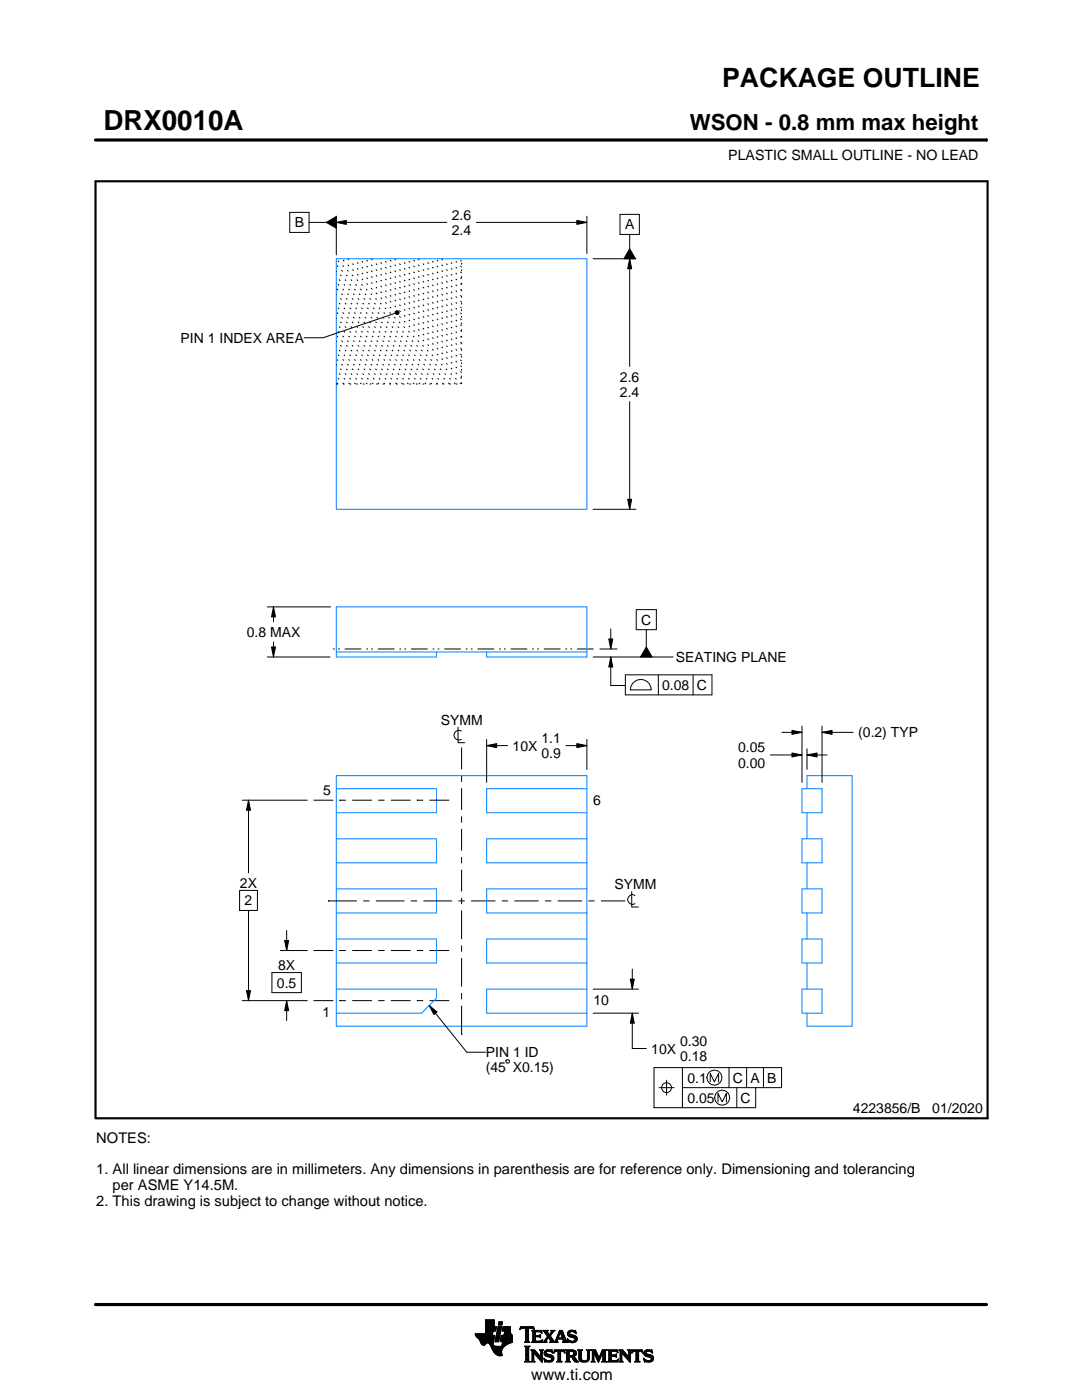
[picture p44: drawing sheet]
<svg xmlns="http://www.w3.org/2000/svg" width="216mm" height="279mm" viewBox="0 0 216 279" stroke-linecap="round" stroke-linejoin="round" font-family="sans-serif">
<defs><g id="words">
<text font-size="5.5" x="20.6" y="26">DRX0010A</text>
<text font-size="5.3" x="144.1" y="17.4">PACKAGE OUTLINE</text>
<text font-size="4.4" x="137.7" y="26">WSON - 0.8 mm max height</text>
<text font-size="3.2" x="106" y="275.3">www.ti.com</text>
<g font-size="2.9">
<text x="19.2" y="228">NOTES:</text>
<text x="19.2" y="234.3">1. All linear dimensions are in millimeters. Any dimensions in parenthesis are for reference only. Dimensioning and tolerancing</text>
<text x="22.5" y="237.5">per ASME Y14.5M.</text>
<text x="19.2" y="240.6">2. This drawing is subject to change without notice.</text>
</g>
<g font-size="2.8">
<text x="145.3" y="32">PLASTIC SMALL OUTLINE - NO LEAD</text>
<text x="58.8" y="45.4">B</text>
<text x="90.2" y="43.9">2.6</text>
<text x="90.2" y="46.9">2.4</text>
<text x="124.7" y="45.8">A</text>
<text x="36" y="68.4">PIN 1 INDEX AREA</text>
<text x="123.7" y="76.1">2.6</text>
<text x="123.7" y="79.1">2.4</text>
<text x="128" y="124.7">C</text>
<text x="49.2" y="127.1">0.8 MAX</text>
<text x="132.1" y="137.7">0.08 C</text>
<text x="134.8" y="132.1">SEATING PLANE</text>
<text x="88" y="144.7">SYMM</text>
<text x="102.3" y="149.8">10X</text>
<text x="108" y="148.3">1.1</text>
<text x="171.3" y="147.2">(0.2) TYP</text>
<text x="108" y="151.3">0.9</text>
<text x="147.3" y="150.2">0.05</text>
<text x="147.3" y="153.2">0.00</text>
<text x="64.5" y="158.7">5</text>
<text x="118.3" y="160.7">6</text>
<text x="47.9" y="177.2">2X</text>
<text x="122.6" y="177.5">SYMM</text>
<text x="48.8" y="180.7">2</text>
<text x="55.3" y="197.1">0.5</text>
<text x="55.5" y="193.6">8X</text>
<text x="64.4" y="203">1</text>
<text x="118.4" y="200.6">10</text>
<text x="135.7" y="208.8">0.30</text>
<text x="96.9" y="211">PIN 1 ID</text>
<text x="96.9" y="214">(45 X0.15)</text>
<text x="130" y="210.3">10X</text>
<text x="135.7" y="211.8">0.18</text>
<text x="137.2" y="216.1">0.1</text>
<text x="137.2" y="220.1">0.05</text>
<text x="146.2" y="216.1">C A B</text>
<text x="147.8" y="220.1">C</text>
<text x="170.2" y="222.2">4223856/B</text>
<text x="186" y="222.2">01/2020</text>
</g>
<text font-size=".3" x="105.5" y="28">SCALE 5.000</text>
</g></defs>
<g fill="none" stroke="#000" stroke-width=".2">
<path d="M19.1 27.9h177.7M196.8 27.7v.5M57.8 42.4h3.9v4h-3.9zM61.7 44.4h3.4M65.1 44.4l2-1.2v2.3zM67.1 44.4l2-.4v.8zM67.1 43.1v7.8M67.1 44.4h22.1M95 44.4h22.1M115.1 44l2 .4-2 .4zM117.1 43.1v7.5M118.4 51.6h8.5"/>
<path d="M123.7 42.8h3.9v4h-3.9zM125.6 51.6l.4 2h-.8zM125.6 46.8v2.8M125.6 51.6v21.5M125.6 49.6l1.2 2h-2.3zM78.9 62.5l-14.4 4.9h-3.8M78.9 62.2l.3-.2 .3 .1 .1 .3-.1 .3-.3 .1-.3-.2zM125.2 99.6h.8l-.4 2zM125.6 80.1v21.5M118.4 101.6h8.5M53.3 121.1h12.7M53.3 131.1h12.6"/>
<path d="M54.2 129.1h.8l-.4 2zM54.6 121.1l.4 2h-.8zM54.6 121.1v3M54.6 128.1v3M118.4 131.1h15.9M119.7 129.5h3.4M121.5 127.5h.8l-.4 2zM121.9 131.1l.4 2h-.8zM121.9 131.1v5.7h2.8M121.9 125.5v4M124.8 134.7h17.3v4h-17.3zM126.2 136.4a2.08 2.08 0 0 1 2.3-.7 2.08 2.08 0 0 1 1.4 2h-4.1l.1-.6z"/>
<path d="M127 121.7h4v4h-4zM129 125.7v3.4M129 129.1l1.1 2h-2.3zM131.4 134.7v4M138.3 134.7v4M48.3 159.7h13M49.6 159.7l.4 2h-.8zM49.6 159.7v14.5M62.6 159.7h3.9M67.8 159.7h.1M67.8 159.7h1.2M70.3 159.7h3.9"/>
<path d="M75.5 159.7h1.2M78 159.7h3.9M83.2 159.7h.1M83.2 159.7h1.2M85.7 159.7h3.9M91.4 145.1v3.1h1.3M92.1 145.9a.98 .98 0 0 0-1.5 .8 .98 .98 0 0 0 1.5 .9M92.1 149.2v4.3M92.1 154.8v1.2M92.1 157.3v4.4M97.1 148.8l2-.4v.8zM97.1 147.6v8.5"/>
<path d="M97.1 148.8h4.2M112.9 148.8h4.2M115.1 148.4l2 .4-2 .4zM117.1 147.6v5.9M153.7 150.7h6.3M156 146.2h4M158 150.3l2 .4-2 .4zM158 145.8l2 .4-2 .4zM160 144.9v11.2M161 150.7l2-.4v.8zM161 149.4v4.1M161 150.7h4"/>
<path d="M164 146.2l2-.4v.8zM164 144.9v11.2M164 146.2h6.3M47.8 177.7h3.6v4h-3.6zM65.5 179.8h.1M65.5 179.8h5.7M72.5 179.8h1.2M75 179.8h5.7M82 179.8h1.2M84.5 179.8h5.7M91.5 179.8h1.2M92.1 162.9v1.3"/>
<path d="M92.1 165.4v4.4M92.1 171v1.3M92.1 173.6v4.3M92.1 179.2v1.2M94 179.8h4.9M100.1 179.8h1.3M102.6 179.8h4.9M108.8 179.8h1.2M111.3 179.8h4.8M117.4 179.8h1.3M119.9 179.8h4.9M126.1 177.9v3.1h1.3"/>
<path d="M126.7 178.7a.98 .98 0 0 0-1.5 .8 .98 .98 0 0 0 1.5 .9M48.3 199.7h13M49.2 197.7h.8l-.4 2zM49.6 181.7v18M54.3 194.1h5.8v4h-5.8zM55.9 189.7h5.4M56.8 187.7h.8l-.4 2zM57.2 199.7l.4 2h-.8zM57.2 185.7v4M57.2 199.7v4M62.6 199.7h3.9M62.6 189.7h3.9"/>
<path d="M67.8 199.7h.1M67.8 189.7h.1M67.8 199.7h1.2M67.8 189.7h1.2M70.3 199.7h3.9M70.3 189.7h3.9M75.5 199.7h1.2M75.5 189.7h1.2M78 199.7h3.9M78 189.7h3.9M83.2 199.7h.1M83.2 189.7h.1"/>
<path d="M83.2 199.7h1.2M83.2 189.7h1.2M85.7 199.7h3.9M85.7 189.7h3.9M92.1 181.7v5.7M92.1 188.7v1.2M92.1 191.2v5.7M92.1 198.2v1.2M118.4 197.4h9M125.8 195.4h.8l-.4 2zM126.2 193.4v4M85.6 200.7l1.6 1.3-.6 .5z"/>
<path d="M85.6 200.7l7.5 9.3h3.8M92.1 206.4h.1M92.1 200.7v5.7M101.1 211.5h.4l.1 .2v.3l-.1 .2h-.4l-.1-.2v-.3zM118.4 202.2h9M126.2 202.2l.4 2h-.8zM126.2 202.2v7.1h2.8M131.5 217.1h3M133 215.6v3M136.2 217.1h19.7v-4h-25.4v8h20.3v-4M136.2 213.1v8M141.7 215.9v-1.7l.9 1.7 .8-1.7v1.7"/>
<path d="M143.3 219.9v-1.7l.8 1.7 .8-1.7v1.7M145.5 213.1v4M147 217.1v4M149 213.1v4M152.3 213.1v4M94.8 266.2h3.5M94.8 266.3h3.5M94.9 266.4h3.3M94.9 266.5h3.8l-.2 1.2M94.9 266.5h3.8M95 266.6h3.7M95 266.7h3.7"/>
<path d="M95.1 266.8h3.6M95.2 266.9h3.4M95.3 267h3.3M95.4 267.1h3.2M95.5 267.2h3.1M95.6 267.3h3M95.7 267.4h2.8M95.7 267.5h2.8M95.8 267.6h2.7M95.8 267.7h2.7M95.9 267.8h2.6M95.9 267.9h2.5"/>
<path d="M95.9 268h2.5M96 268h1.1M96 268.1h1M96.1 268.2h.8M96.1 268.3h.7M96.2 268.4h.6M96.3 268.4h.4M96.9 266.1h1.4M96.9 266h1.4M96.9 265.9h1.4M96.9 265.8h1.5M96.9 265.7h1.5"/>
<path d="M96.9 264.7l2.2 .1-.2 .9h-.5l-.2 .8M96.9 265.6h2M96.9 265.5h2M96.9 265.4h2M96.9 265.3h2.1M96.9 265.2h2.1M96.9 265.1h2.1M96.9 265h2.1M96.9 264.9h2.1M96.9 264.8h2.2M96.9 264.6h1.7M96.9 264.5h1.7"/>
<path d="M96.9 264.4h1.7M96.9 264.3h1.7M96.9 264.2h1.7M96.9 264.1h1.7M96.9 264h1.7M96.9 263.9h1.7M96.9 263.8h1.7M96.9 263.7h1.7M96.9 263.6h1.7M96.9 263.5h1.7M96.9 263.4h1.7M97.5 268h.9"/>
<path d="M97.6 268.1h.8M97.7 268.2h.7M97.7 268.3h.7M97.8 268.4h.6M97.9 268.5h.6M97.9 268.6h.7M98 268.7h1.1M98 268.8h2.6M98 268.8h2.5M98.1 268.9h2.3M98.1 269h2.3M98.1 269.1h2.2"/>
<path d="M98.2 269.2h2.1M98.2 269.2h2M98.2 269.3h2M98.3 269.4h1.9M98.3 269.5h1.8M98.4 269.6h1.7M98.4 268v.4l.3 .2 2 .1M98.5 269.7h1.6M98.5 267.7l-.1 .3M98.5 269.8h1.6M98.6 269.9h1.5M98.6 264.8v-1.4h-1.7v2.8h-2.1l.1 .3 .8 .9 .6 1h.4l.5-.4 .4 .1 1 1.8 .8 .6h.8l-.1-1.1 .8-.9"/>
<path d="M98.6 270h1.5M98.7 270h1.4M98.8 270.1h1.3M98.8 267.7h.7M98.8 267.6h.7M98.8 267.5h.7M98.9 270.2h1.2M98.9 267.4h.7M98.9 267.3h.7M98.9 267.2h.7M98.9 267.1h.7M98.9 267h.7"/>
<path d="M98.9 270.3h1.3M99 266.9h.6M99 266.9h.7M99 266.8h.7M99 266.7h.7M99 266.6h.7M99 266.5h.7M99.1 270.4h1.1M99.1 266.4h.7M99.1 266.3h.7M99.1 266.2h.7M99.1 266.1h.7"/>
<path d="M99.1 266h.7M99.2 265.9h.7M99.2 265.8h.7M99.2 270.4h1M99.2 265.7h.7M99.2 265.6h.7M99.2 265.5h.7M99.3 265.4h.6M99.3 265.4h.7M99.3 265.3h.7M99.3 265.2h.7M99.3 265.1h.7"/>
<path d="M99.3 265h.7M99.4 270.5h.8M99.4 264.9h.7M99.4 264.8h.7M99.4 264.8h.7l-.6 3h-.7zM99.4 264.5l.2-.7h.7l-.2 .7h-.7M99.5 264.4h.6M99.5 264.3h.7M99.5 264.2h.7M99.5 264.1h.7M99.5 264h.7M99.5 263.9h.7"/>
<path d="M99.6 263.8h.7M99.8 270.6h.1M99.8 267.7h2.4M99.8 267.6h2.4M99.8 267.5h2.4M99.9 267.4h2.3M99.9 267.3h2.3M99.9 267.2h2.3M99.9 267.1h2.3M99.9 267h2.3M99.9 266.9h2.3M100 266.9h2.2"/>
<path d="M100 266.8h2.2M100 266.7h2.2M100 266.6h2.2M100 266.5h2.2M100.1 268.6h.7M100.2 268.5h.7M100.2 268.4h.8M100.2 268.4h.9M100.2 268.3h1M100.2 268.2h1.2M100.2 265.6h1.6M100.2 268.1h1.4"/>
<path d="M100.2 265.5h1.6M100.2 268h1.6M100.3 265.4h1.5M100.3 268h1.7M100.3 267.9h1.9M100.3 265.3h1.5M100.3 267.8h1.9M100.3 265.2h1.5M100.3 265.1h1.5M100.3 265h1.5M100.4 264.9h1.4M100.4 264.8h1.4"/>
<path d="M100.6 266.5l.1-.8h-.5l.2-.9h1.4l.1 1.1 .3 .6v1.4l-1.3 .6M100.6 266.4h1.5M100.6 266.3h1.4M100.6 266.2h1.4M100.6 266.1h1.3M100.7 266h1.2M100.7 265.9h1.2M100.7 265.8h1.1M100.7 265.7h1.1M102.2 266.5h-2.2l-.2 1.1 .1 .2h.4l-.2 .9M103.7 265.3h.1M103.8 265.2h.2"/>
<path d="M103.8 265h2.8M103.8 264.9h2.7M103.9 264.8h2.6M104.7 267.8h1M104.7 271.8h1.1M104.7 268.7h1M104.8 267.7h.7M104.8 271.7h.8M104.9 265.2h.6M104.9 268.9h.6M104.9 267.6h.6M104.9 267.5l-.2 .3"/>
<path d="M104.9 267.5h.6M104.9 267.4h.6M104.9 267.3h.6M104.9 267.2h.6M104.9 267.1h.6M104.9 267h.6M104.9 266.8h.6M104.9 266.7h.6M104.9 266.6h.6M104.9 266.5h.6M104.9 266.4h.6M104.9 266.3h.6"/>
<path d="M104.9 266.2h.6M104.9 266.1h.6M104.9 265.9h.6M104.9 265.8h.6M104.9 265.7h.6M104.9 265.6h.6M104.9 265.5h.6M104.9 265.4h.6M104.9 265.3h.6M104.9 271.5h.6M104.9 269h.6M104.9 271.4h.6"/>
<path d="M104.9 271.4v-2.4l-.2-.4h1.1l-.3 .4v2.4M104.9 271.4l-.2 .4h1.1l-.3-.4M104.9 271.3h.6M104.9 271.2h.6M104.9 271.1h.6M104.9 271h.6M104.9 270.9h.6M104.9 270.8h.6M104.9 270.6h.6M104.9 270.5h.6M104.9 270.4h.6M104.9 270.3h.6"/>
<path d="M104.9 270.2h.6M104.9 270.1h.6M104.9 270h.6M104.9 269.9h.6M104.9 269.8h.6M104.9 269.6h.6M104.9 269.5h.6M104.9 269.4h.6M104.9 269.3h.6M104.9 269.2h.6M104.9 269.1h.6M105.5 267.5l.2 .3"/>
<path d="M105.5 267.5v-2.3l.7-.1 .4 .3-.1-.6h-2.6l-.1 .6 .4-.3 .7 .1v2.3M105.7 267.8h-1M105.9 271.8h.8M105.9 269.4h.8M106.1 269.5h.7M106.1 267.8h2M106.1 271.7h.5M106.2 269.6h.7M106.2 271.5h.3M106.2 265.6h1.8M106.2 269.8h.8M106.2 271.4h.3"/>
<path d="M106.2 271.4l-.3 .4h.8l-.2-.4M106.2 271.3h.3M106.2 271.2h.3M106.2 271.1h.3M106.2 271h.3M106.2 270.9h.3M106.2 270.8h.3M106.2 270.6h.3M106.2 270.5h.3M106.2 270.4h.3M106.2 270.3h.3M106.2 270.2h.3"/>
<path d="M106.2 270.1h.3M106.2 270h1M106.2 269.9h.9M106.2 269.8v1.6M106.2 269.8l-.3-.4h.8l1.2 1.4M106.3 267.7h1.8M106.3 265.7h1.8M106.3 267.6h.6M106.3 265.8h.6M106.3 267.5l-.2 .3M106.3 267.5h.5M106.3 267.4h.5"/>
<path d="M106.3 267.3h.5M106.3 267.2h.5M106.3 267.1h.5M106.3 267h.5M106.3 266.8h.5M106.3 266.7h1.6M106.3 266.6h1.6M106.3 266.5h.5M106.3 266.4h.5M106.3 266.3h.5M106.3 266.2h.5M106.3 266.1h.5"/>
<path d="M106.3 265.9h.5M106.4 265.2h.2M106.5 270h.1M106.5 270v1.4M106.5 265.3h.1M106.6 270.1h.7M106.7 270.2h.7M106.8 270.3h.7M106.8 265.9l.2-.1h.6l.6 .2-.2-.5h-1.9l.2 .3v1.7M106.8 265.9v.6h.8l.3-.2v.7M106.9 270.4h.7M107 270.5h.7"/>
<path d="M107.1 270.6h.7M107.2 270.8h1M107.3 270.9h.9M107.4 271h.8M107.5 271.1h.7M107.6 271.2h.6M107.6 266.5h.3M107.7 271.3h.5M107.7 269.4h.7M107.7 266.8h.2M107.7 267.6h.5M107.8 266.4h.1"/>
<path d="M107.8 271.4h.4M107.8 267h.1M107.8 265.8h.3M107.8 269.5h.5M107.9 271.5h.3M107.9 269.6h.3M107.9 267l-.3-.2h-.8l.1 .8h.9l.5-.2M107.9 269.8h.3M107.9 270.6h.3M107.9 270.5h.3M107.9 270.4h.3M107.9 270.3h.3"/>
<path d="M107.9 270.2h.3M107.9 270.1h.3M107.9 270h.3M107.9 269.9h.3M107.9 269.8v1M107.9 269.8l-.2-.4h.7l-.2 .4M108 271.7h.2M108 265.9h.1M108 267.5h.2M108.1 271.8h.1M108.1 266.1h.1M108.2 267.4h.1"/>
<path d="M108.2 269.8v2.1l-1.7-1.9M108.2 267.8h.9M108.3 267.4l-.2 .5-2-.1M108.3 265.6h1M108.5 267.7h.5M108.5 271.1l.8 .4h.5l.2-.2-.1-.3-1-.4-.3-.3 .1-.7 .8-.2 .5 .1 .2-.1 .1 .6-.9-.3-.3 .1-.1 .3 1.3 .4 .2 .6M108.5 271.1h.1M108.5 265.7h.7M108.5 271.2h.2M108.6 271.3h.2M108.6 270.1h.4M108.6 270h.4"/>
<path d="M108.6 270.2h.6M108.6 267.6h.4M108.6 271.4h.4M108.6 269.9h.4M108.6 270.3h1M108.6 265.8h.7M108.6 271.5h.8M108.6 269.8h.5M108.7 271.7h1.5M108.7 270.4h1.3M108.7 267.5h.3M108.7 271.8h.1"/>
<path d="M108.7 265.9h.6M108.7 269.6h1.5M108.8 267.4h.3M108.8 270.5h1.5M108.8 266.1h.6M108.8 269.5h1.4M108.8 267.3h.4M108.9 266.2h.6M108.9 267.2h.4M108.9 266.3h.6M108.9 270.6h1.5M109 267.1h.3"/>
<path d="M109 266.4h1M109.1 271.8h.9M109.1 269.4h.7M109.1 267h.9M109.1 266.5h.8M109.1 267.8h-.9M109.2 266.8h.8M109.2 266.6h.6M109.2 266.7h.7M109.2 266.7l-.6 .9-.4 .2M109.3 270.8h1.1M109.5 267.1h.6"/>
<path d="M109.6 267.2h.6M109.7 271.5h.7M109.7 267.3h.6M109.7 267.8l.2-.1-.5-.8-.4 .8 .1 .1M109.7 267.8h1.6M109.7 266.3h.4M109.7 267.4h.6M109.8 270.9h.7M109.8 266.2h.3M109.8 266.6l.9 1.2 1-2.3h.5l.8 2.1 .3 .2M109.8 267.5h.6M109.9 266.1h.3"/>
<path d="M109.9 269.8h.4M109.9 267.6h.6M109.9 267.7h.7M109.9 271.4h.5M109.9 265.9h.4M110 271h.5M110 265.6h.7M110 265.9l-.4 .5-.4-.6 .2-.3h-1.1l.9 1.2M110 265.9l.1-.2-.2-.2h.8l-.9 1.1M110 271.3h.5M110 265.8h.4M110 271.1h.5"/>
<path d="M110 271.2h.5M110.1 269.4h.1M110.1 265.7h.4M110.1 269.9h.2M110.2 270h.1M110.5 270h.1M110.5 269.9h.2M110.5 271.1l-.3 .6-.7 .2-.6-.2-.2 .1-.2-.7M110.5 269.8h.3M110.6 269.6h2.1M110.6 269.5h2M110.6 269.4h2"/>
<path d="M110.7 267.7h.5M110.8 267.6h.4M110.9 267.5h.3M110.9 267.4h.3M111 267.3h.3M111 267.2h1.8M111 267.1h1.8M111.1 267h.3M111.1 271.8h1M111.1 266.8h.4M111.2 266.7h.3M111.2 267.5l.1-.2h1l.1 .2"/>
<path d="M111.2 267.5v.3h.1M111.2 266.6h.3M111.3 266.5h.3M111.3 271.7h.6M111.3 266.4h.3M111.3 271.5h.6M111.3 267.8h-1.6M111.3 269.8h.6M111.4 266.3h.3M111.4 271.4h.5M111.4 271.4l-.1-1.7h-.4l-.4 .4 .2-.7h1.9l.1 .7-.4-.4h-.4v1.7M111.4 270.5h.5"/>
<path d="M111.4 270.4h.5M111.4 270.3h.5M111.4 270.2h.5M111.4 270.1h.5M111.4 270h.5M111.4 269.9h.5M111.4 271.4l-.3 .4h1l-.2-.4M111.4 271.3h.5M111.4 271.2h.5M111.4 271.1h.5M111.4 271h.5M111.4 270.9h.5"/>
<path d="M111.4 270.8h.5M111.4 270.6h.5M111.4 266.2h.3M111.4 266.1h.4M111.5 265.9h.9M111.5 265.8h.8M111.6 265.7h.7M111.6 265.6h.6M111.8 265.9l.4 1.1h-.8zM111.9 266.1h.5M111.9 266.2h.5M111.9 266.3h.6"/>
<path d="M112 266.4h.5M112 266.5h.6M112.1 266.6h.5M112.1 266.7h.6M112.1 266.8h.6M112.2 267h.5M112.2 267.8h1.1M112.3 267.3h.6M112.3 267.4h.6M112.4 267.5h.6M112.4 267.5v.3h-.2M112.4 269.8h.3"/>
<path d="M112.4 267.6h.6M112.4 267.7h.7M112.6 269.9h.1M112.6 270h.2M112.8 271.8h1M112.8 269.4h1.6M113 269.5h1.7M113 271.7h.7M113 269.6h1.9M113 271.5h.6M113 269.8h.6M113 271.4h.6"/>
<path d="M113 271.4l-.2 .4h1l-.2-.4M113 271.3h.6M113 271.2h.6M113 271.1h.6M113 271h.6M113 270.9h.6M113 270.8h1.5M113 270.6h1.6M113 270.5h1.8M113 270.4h.6M113 270.3h.6M113 270.2h.6"/>
<path d="M113 270.1h.6M113 270h.6M113 269.9h.6M113 269.8v1.6M113 269.8l-.2-.4h1.5l.5 .2 .2 .3v.4l-.2 .3-.4 .1M113.2 267.3h.2M113.2 267.4h.3M113.2 266.2h.5M113.2 266.3h.6M113.2 266.1h.5M113.3 267.5h.3M113.3 267.8h-1.1"/>
<path d="M113.3 266.4h.9M113.3 265.9h.4M113.3 267.6h.6M113.3 266.5h1.3M113.3 267.7h1.6M113.3 265.8h.5M113.3 267.8h.2M113.4 266.6h1.5M113.4 265.7h1.5M113.4 265.7l.5-.2 .7 .1 .2-.1 .1 .7-.7-.4h-.4l-.1 .3 .1 .2 .9 .2 .4 .3 .1 .5-.3 .5-.6 .2-.7-.2-.2 .1-.2-.7 .9 .5 .4-.1 .2-.3-.1-.3-1.2-.4-.2-.5zM113.5 266.7h1.5M113.5 265.6h1.4"/>
<path d="M113.6 271.4v-.6h.4l.7 .9 .8 .1M113.6 269.9l.1-.2 .7 .2v.4l-.4 .2M113.6 269.9v.6M113.7 267.8h1.1M113.8 266.8h1.3M113.8 265.5h.6M114 268h.4M114.1 270.9h.6M114.2 271h.6M114.2 271.1h.7M114.3 271.2h.6M114.3 267h.8"/>
<path d="M114.3 269.8h.7M114.3 270.4h.6M114.4 271.3h.6M114.4 270.7l1.1 1.1M114.4 270.7h.1M114.4 271.4h.7M114.4 269.9h.6M114.4 270.3h.6M114.5 267.6h.5M114.5 270.2h.5M114.5 270h.5M114.5 265.8h.4"/>
<path d="M114.5 270.1h.5M114.5 271.5h.7M114.6 271.7h.7M114.6 267.1h.6M114.6 267.5h.5M114.7 267.2h.5M114.7 267.4h.5M114.7 265.9h.3M114.7 267.3h.5M114.7 271.8h.8M114.8 266.1h.2M114.9 266.2h.1"/>
<path d="M115.3 269.4h.9M115.4 269.5h.7M115.5 269.6h.5M115.5 269.8h.5M115.5 269.8v1.4l.4 .5 .6 .2 .6-.1 .4-.3 .1-.5M115.5 271h.5M115.5 270.9h.5M115.5 270.8h.5M115.5 270.6h.5M115.5 270.5h.5M115.5 270.4h.5M115.5 270.3h.5"/>
<path d="M115.5 270.2h.5M115.5 270.1h.5M115.5 270h.5M115.5 269.9h.5M115.5 269.8l-.2-.4h.9l-.2 .4M115.5 271.1h.5M115.5 271.2h.5M115.5 271.3h.6M115.6 271.4h.6M115.7 271.5h.8M115.8 271.7h1.5M116 271l.2 .4 .4 .2 .5-.2 .2-.4"/>
<path d="M116 269.8v1.2M116 271.8h1.1M116.8 271.5h.6M117 269.4h.8M117.1 271.4h.4M117.2 269.5h.5M117.2 271.3h.4M117.2 269.6h.4M117.2 271.2h.4M117.2 271.1h.4M117.3 269.8h.3M117.3 271h.3"/>
<path d="M117.3 270.9h.3M117.3 270.8h.3M117.3 270.6h.3M117.3 270.5h.3M117.3 270.4h.3M117.3 270.3h.3M117.3 270.2h.3M117.3 270.1h.3M117.3 270h.3M117.3 269.9h.3M117.6 269.8l.2-.4h-.8l.2 .3 .1 1.3M117.6 269.8v1.2"/>
<path d="M118 271.8h.7M118 269.4h.8M118.1 269.5h.8M118.1 271.7h.5M118.2 269.6h.7M118.2 271.5h.3M118.2 269.8h.8M118.2 271.4h.3M118.2 269.8l-.2-.4h.8l.7 1.6 .7-1.6h.9l-.3 .4M118.2 271.4l-.2 .4h.7l-.2-.4M118.2 271.3h.3M118.2 271.2h.3"/>
<path d="M118.2 271.1h.3M118.2 271h.3M118.2 270.9h.3M118.2 270.8h.3M118.2 270.6h.3M118.2 270.5h.3M118.2 270.4h.3M118.2 270.3h.3M118.2 270.2h.3M118.2 270.1h.3M118.2 270h.9M118.2 269.9h.8"/>
<path d="M118.2 269.8v1.6M118.6 270.1h.5M118.6 270.2h.6M118.7 270.3h.5M118.7 270.4h.6M118.8 270.5h.5M118.8 270.6h.6M118.9 270.8h.5M118.9 270.9h.6M119 271h.8M119 271.1h.8M119.1 271.2h.6"/>
<path d="M119.1 271.3h.6M119.2 271.4h.4M119.2 271.5h.4M119.3 271.7h.2M119.3 271.8h.2M119.6 270.9h.3M119.6 270.8h.3M119.7 270.6h.3M119.7 270.5h.3M119.8 270.4h.3M119.8 270.3h.3M119.9 270.2h.3"/>
<path d="M119.9 270.1h.3M120 270h.8M120 269.9h.8M120 269.8h.8M120.1 271.8h1M120.1 269.6h.7M120.1 269.5h.8M120.2 269.4h.9M120.2 271.7h.7M120.3 271.5h.5M120.3 271.4h.5M120.3 271.4l-.2 .4h1l-.3-.4"/>
<path d="M120.3 271.4v-1.5l-.9 2-.9-2v1.5M120.3 271.3h.5M120.3 271.2h.5M120.3 271.1h.5M120.3 271h.5M120.3 270.9h.5M120.3 270.8h.5M120.3 270.6h.5M120.3 270.5h.5M120.3 270.4h.5M120.3 270.3h.5M120.3 270.2h.5"/>
<path d="M120.3 270.1h.5M120.8 269.8v1.6M121.2 271.8h2M121.2 269.4h1.9M121.4 269.5h1.8M121.4 271.7h1.9M121.5 269.6h1.7M121.5 271.5h1.8M121.5 269.8h.5M121.5 271.4h.5M121.5 269.8l-.3-.4h1.9l.2 .6M121.5 269.9h.5"/>
<path d="M121.5 269.8v1.6M121.5 271.3h.5M121.5 271.2h.5M121.5 271.1h.5M121.5 271h.5M121.5 270.9h.5M121.5 270.8h.5M121.5 270.6h1.5M121.5 270.5h1.5M121.5 270.4h1.5M121.5 270.3h.5M121.5 270.2h.5"/>
<path d="M121.5 270.1h.5M121.5 270h.5M122.6 270.4l.4-.2v.7l-.2-.2h-.8v.8h.2M122.9 270.8h.1M122.9 270.3h.1M123 269.8h.3M123.1 271.4h.3M123.2 269.9h.1M123.3 270h.1M123.3 270l-.4-.3h-.8l-.1 .7M123.3 271.3h.1M123.4 271.2h.1"/>
<path d="M123.4 271.2l-.2 .6h-2l.3-.4M123.4 271.2l-.3 .3h-.4M123.5 271.8h.8M123.5 269.4h.7M123.6 269.5h.7M123.7 271.7h.5M123.7 269.6h.7M123.7 271.5h.4M123.7 269.8h.8M123.7 271.4h.4M123.7 271.4l-.2 .4h.8l-.2-.4M123.7 271.3h.4"/>
<path d="M123.7 271.2h.4M123.7 271.1h.4M123.7 271h.4M123.7 270.9h.4M123.7 270.8h.4M123.7 270.6h.4M123.7 270.5h.4M123.7 270.4h.4M123.7 270.3h.4M123.7 270.2h.4M123.7 270.1h.4M123.7 270h1"/>
<path d="M123.7 269.9h.9M123.7 269.8v1.6M123.7 269.8l-.2-.4h.7l1.2 1.4 .1-1M124.1 270v1.4M124.1 270h.1M124.2 270.1h.6M124.2 270.2h.7M124.3 270.3h.7M124.4 270.4h.7M124.5 270.5h.7M124.6 270.6h.7M124.7 270.8h1.1"/>
<path d="M124.8 270.9h1M124.9 271h.9M125 271.1h.8M125.1 271.2h.7M125.2 271.3h.6M125.2 269.4h.8M125.3 271.4h.5M125.4 269.5h.5M125.4 271.5h.4M125.4 269.6h.4M125.5 269.8h.3M125.5 269.8l-.3-.4h.8l-.2 .4"/>
<path d="M125.5 270.4h.3M125.5 270.3h.3M125.5 270.2h.3M125.5 270.1h.3M125.5 270h.3M125.5 269.9h.3M125.5 270.6h.3M125.5 270.5h.3M125.5 271.7h.3M125.6 271.8h.2M125.8 269.8v2.1l-1.7-1.9M126 270h.1"/>
<path d="M126.1 269.9h.1M126.1 269.8h.3M126.1 269.6h2.1M126.2 269.5h2M126.2 269.4h2M126.6 271.8h1.1M126.9 271.7h.6M126.9 271.5h.5M126.9 269.8h.5M126.9 271.4h.5M126.9 271.4v-1.7h-.5l-.3 .4 .1-.7h1.9l.2 .7-.4-.4h-.5v1.7M126.9 270.5h.5"/>
<path d="M126.9 270.4h.5M126.9 270.3h.5M126.9 270.2h.5M126.9 270.1h.5M126.9 270h.5M126.9 269.9h.5M126.9 271.4l-.3 .4h1.1l-.3-.4M126.9 271.3h.5M126.9 271.2h.5M126.9 271.1h.5M126.9 271h.5M126.9 270.9h.5"/>
<path d="M126.9 270.8h.5M126.9 270.6h.5M128 269.8h.3M128.1 269.9h.2M128.2 270h.1M128.4 271.1h.1M128.4 271.2h.2M128.5 271.3h.2M128.5 270.1h.4M128.5 270h.4M128.5 270.2h.6M128.5 271.4h.4"/>
<path d="M128.5 269.9h.4M128.5 270.3h1M128.5 271.5h.8M128.5 269.8h.5M128.6 271.7h1.5M128.6 270.4h1.3M128.6 271.8h.1M128.6 269.6h1.5M128.7 270.5h1.5M128.7 269.5h1.4M128.8 270.6h1.5M128.9 271.8h1"/>
<path d="M129 269.4h.7M129.1 270.8l-.6-.4 .1-.7 .5-.3 .8 .1 .2-.1 .1 .7-.8-.4-.4 .1-.1 .2 1.3 .5 .2 .6M129.1 270.8l.8 .2v.4l-.7 .1-.8-.4M129.2 270.8h1.1M129.6 271.5h.7M129.6 270.9h.8M129.8 269.8h.4M129.8 271.4h.5M129.9 271h.5M129.9 271.3h.5M129.9 271.1h.5M129.9 271.2h.5"/>
<path d="M129.9 269.4h.2M130 269.9h.2M130.1 270h.1M130.4 271.1l-.3 .6-.7 .2-.6-.2-.2 .1-.2-.7"/>
<circle cx="133" cy="217" r=".99"/>
<circle cx="142.5" cy="215.1" r="1.49"/>
<circle cx="144.1" cy="219.1" r="1.49"/>
</g>
<g fill="#000">
<path d="M65.1 44.4l2-1.2v2.3zM67.1 44.4l2-.4v.8zM115.1 44l2 .4-2 .4zM125.6 51.6l.4 2h-.8zM125.6 49.6l1.2 2h-2.3zM78.9 62.2l.3-.2 .3 .1 .1 .3-.1 .3-.3 .1-.3-.2zM125.2 99.6h.8l-.4 2zM54.2 129.1h.8l-.4 2zM54.6 121.1l.4 2h-.8zM121.9 131.1l.4 2h-.8zM121.5 127.5h.8l-.4 2zM129 129.1l1.1 2h-2.3z"/>
<path d="M49.6 159.7l.4 2h-.8zM97.1 148.8l2-.4v.8zM115.1 148.4l2 .4-2 .4zM158 150.3l2 .4-2 .4zM158 145.8l2 .4-2 .4zM161 150.7l2-.4v.8zM164 146.2l2-.4v.8zM49.2 197.7h.8l-.4 2zM57.2 199.7l.4 2h-.8zM56.8 187.7h.8l-.4 2zM125.8 195.4h.8l-.4 2zM85.6 200.7l1.6 1.3-.6 .5z"/>
<path d="M126.2 202.2l.4 2h-.8z"/>
</g>
<path d="M19.1 36.2h178v187h-178z" fill="none" stroke="#000" stroke-width=".43"/>
<path d="M19 27.9h177.8M19 260.3h177.8" fill="none" stroke="#000" stroke-width=".63"/>
<g fill="none" stroke="#0080ff" stroke-width=".2">
<path d="M67.1 51.6h50v50h-50zM67.1 130.1h50M87.1 130.1v1h-20v-10h50v10h-20v-1M67.1 154.8h50v50h-50zM67.1 157.4h20v4.8h-20M117.1 157.4h-20v4.8h20M160 157.4h4v4.8h-4zM161 157.4v-2.6h9v50h-9v-2.6M67.1 167.4h20v4.8h-20M67.1 177.4h20v4.8h-20M117.1 167.4h-20v4.8h20M117.1 177.4h-20v4.8h20"/>
<path d="M160 177.4h4v4.8h-4zM160 167.4h4v4.8h-4zM161 162.2v5.2M161 172.2v5.2M67.1 187.4h20v4.8h-20M67.1 197.4h20v1.8l-3 3h-17M117.1 187.4h-20v4.8h20M117.1 197.4h-20v4.8h20M160 197.4h4v4.8h-4zM160 187.4h4v4.8h-4zM161 182.2v5.2M161 192.2v5.2"/>
</g>
<g fill="none" stroke="#000" stroke-width=".2" stroke-dasharray=".3 1" stroke-linecap="butt">
<path d="M92.1 59.2l-7.5-7.6M92.1 58l-6.3-6.4M92.1 56.8l-5.2-5.2M92.1 55.7l-4-4.1M92.1 54.5l-2.8-2.9M92.1 53.3l-1.7-1.7M92.1 52.1l-.5-.5M67.1 76.6h25M67.4 76.6l-.3-.3M68.6 76.6l-1.5-1.5M69.8 76.6l-2.7-2.6M70.9 76.6l-3.8-3.8"/>
<path d="M72.1 76.6l-5-5M73.3 76.6l-6.2-6.1M74.5 76.6l-7.4-7.3M75.6 76.6l-8.5-8.5M76.8 76.6l-9.7-9.7M78 76.6l-10.9-10.8M79.1 76.6l-12-12M80.3 76.6l-13.2-13.2M81.5 76.6l-14.4-14.3M82.7 76.6l-15.6-15.5M83.8 76.6l-16.7-16.7M85 76.6l-17.9-17.8"/>
<path d="M86.2 76.6l-19.1-19M87.3 76.6l-20.2-20.2M88.5 76.6l-21.4-21.4M89.7 76.6l-22.6-22.5M90.8 76.6l-23.7-23.7M92 76.6l-24.9-24.9M92.1 76.6v-25M92.1 75.6l-23.9-24M92.1 74.4l-22.7-22.8M92.1 73.2l-21.6-21.6M92.1 72l-20.4-20.4M92.1 70.9l-19.2-19.3"/>
<path d="M92.1 69.7l-18.1-18.1M92.1 68.5l-16.9-16.9M92.1 67.4l-15.7-15.8M92.1 66.2l-14.5-14.6M92.1 65l-13.4-13.4M92.1 63.8l-12.2-12.2M92.1 62.7l-11-11.1M92.1 61.5l-9.9-9.9M92.1 60.3l-8.7-8.7"/>
</g>
<path d="M118.5 129.5h-52.1" fill="none" stroke="#000" stroke-width=".2" stroke-dasharray="3.3 1 .3 .7 .3 1" stroke-linecap="butt"/>
<use href="#words"/>
</svg>
